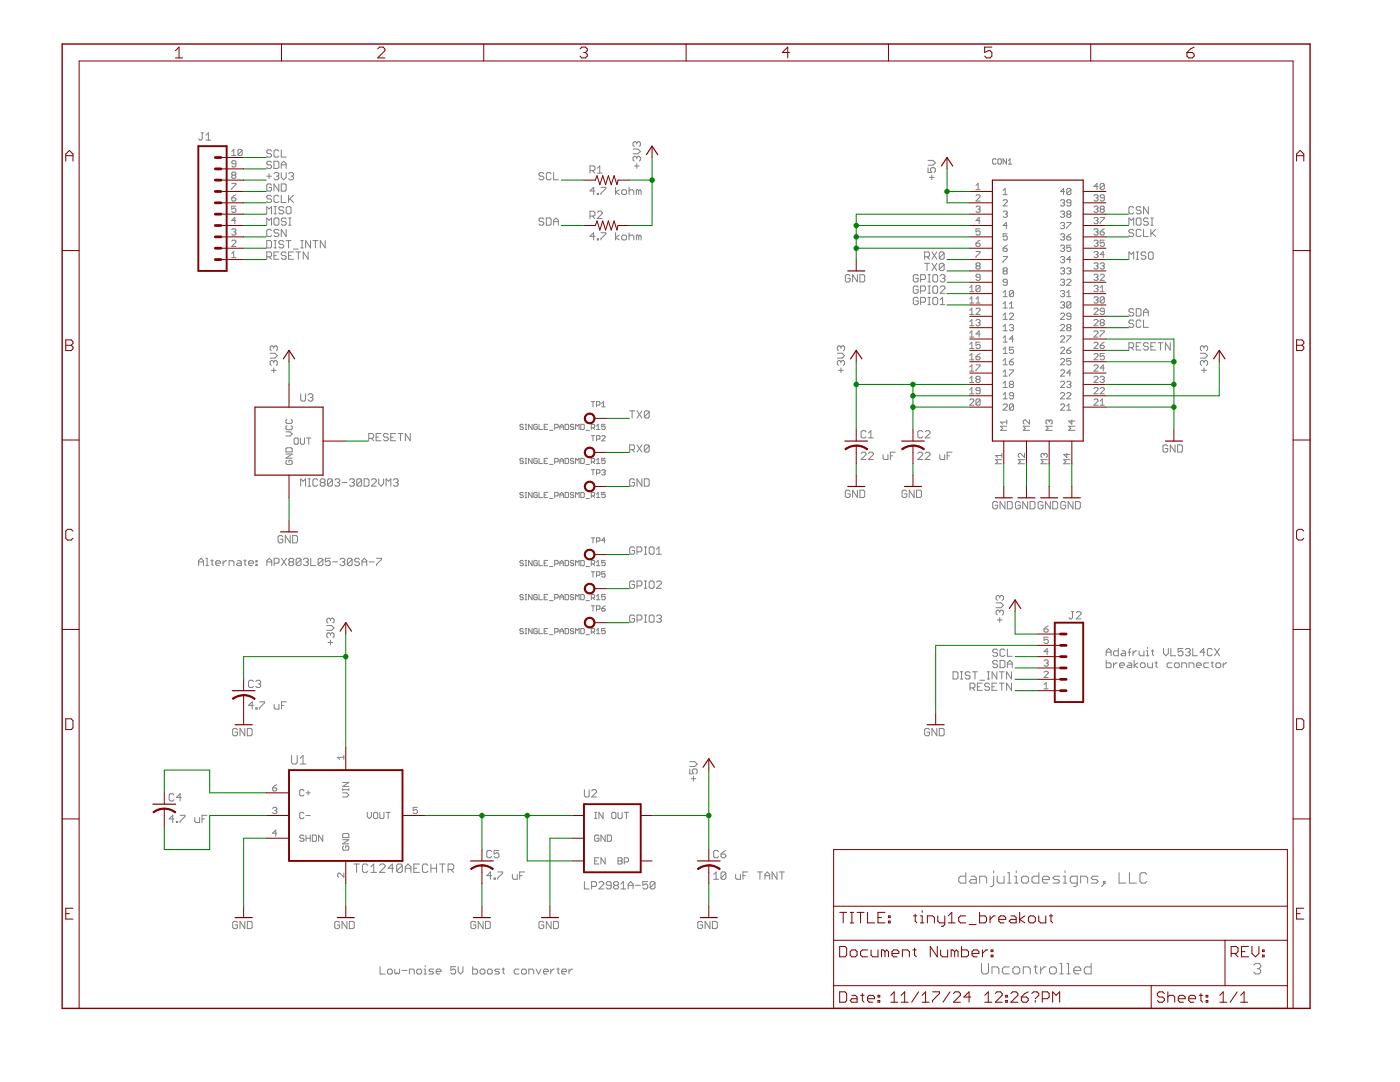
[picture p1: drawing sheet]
<svg xmlns="http://www.w3.org/2000/svg" width="279mm" height="216mm" viewBox="0 0 279 216" stroke-linecap="round" stroke-linejoin="round" font-family="sans-serif">
<g fill="none" stroke="#808080" stroke-width=".2">
<path d="M40.1 26.5h.5M40.4 26.5v1.2l-.3 .3h-.2l-.3-.3M41.1 28h1M41.1 27l.5-.5v1.5M46.2 39.5h.7l.2 .4-.2 .2h-.5l-.2-.2zM46.2 36.6h.9v.2l-.9 .8v.2M46.2 30.2l.5-.4v1.3M46.2 31.1h.9M46.4 34.9l-.2-.1 .2-.5h.5l.2 .2-.2 .4M46.4 34.9l-.2 .3 .2 .4h.5l.2-.2-.2-.5M46.4 34.9h.5M47.1 32.7h-.7l-.2-.2 .2-.4h.5l.2 .2v.8l-.2 .2h-.5l-.2-.2"/>
<path d="M47.1 38.9l-.9 .6M48.3 30v.8l-.2 .3h-.4l-.2-.3M48.3 30l-.2-.2h-.4l-.2 .2v.8M48.3 30l-.8 .8M53.2 35.2h1M53.7 34.7v.9M54.2 32.4l-.2-.2h-.5l-.3 .2v.3l.3 .2h.5l.2 .2v.3l-.2 .2h-.5l-.3-.2M54.2 30.1l-.2-.2h-.5l-.3 .2v.3l.3 .2h.5l.2 .3v.2l-.2 .2h-.5l-.3-.2M54.2 36.9l-.2-.2h-.5l-.3 .2v1l.3 .2h.5l.2-.2v-.5h-.5M54.2 39.2l-.2-.2h-.5l-.3 .2v.2l.3 .3h.5l.2 .2v.3l-.2 .2h-.5l-.3-.2M54.7 34.7l.2-.3h.5l.2 .3v.2l-.2 .3M54.7 32.2h.7l.2 .2v1l-.2 .2h-.7z"/>
<path d="M55.2 35.2h.2M55.4 35.2l.2 .2v.2l-.2 .3h-.5l-.2-.3M55.6 39.2l-.2-.2h-.5l-.2 .2v1l.2 .2h.5l.2-.2M55.6 30.1l-.2-.2h-.5l-.2 .2v1l.2 .2h.5l.2-.2M55.6 36.7v1.4l-.9-1.4v1.4M56.1 36.7h.8l.2 .2v1l-.2 .2h-.8zM56.1 29.9v1.4h1M56.1 33.6v-.9l.5-.5 .5 .5v.9M56.1 34.4v1l.5 .5 .5-.5v-1M56.1 39v1.4h1M56.1 32.9h1M57.6 34.7l.2-.3h.5l.3 .3v.2l-.3 .3"/>
<path d="M57.6 39v1.4M57.8 39.7l.8 .7M58.1 35.2h.2M58.3 35.2l.3 .2v.2l-.3 .3h-.5l-.2-.3M58.6 39l-1 .9M108.5 34.7l-.2-.3h-.5l-.2 .3v.2l.2 .3h.5l.2 .2v.2l-.2 .3h-.5l-.2-.3M110 34.7l-.3-.3h-.4l-.3 .3v.9l.3 .3h.4l.3-.3M110.5 34.4v1.5h.9M117.8 34.1h.7l.2-.3v-.5l-.2-.2h-.7v1.4M118.2 34.1l.5 .4M118.7 38.1h-.9l.7-.7v1.4M119.2 38.6h.2v.2h-.2z"/>
<path d="M119.2 33.6l.5-.5v1.4M119.2 34.5h1M119.9 37.4h1v.2l-1 1v.2M122.9 37.4v1.4M123.6 37.9l-.7 .4 .7 .5M124.1 38.1l.2-.2h.5l.2 .2v.5l-.2 .2h-.5l-.2-.2zM125.5 38.1l.3-.2h.5l.2 .2v.7M125.5 37.4v1.4M126.3 29.7h1l.5 .5-.5 .5h-1M126.6 33.1h1M127.1 31.4l.2-.2h.3l.2 .2v.5l-.2 .3M127.1 28.5l-.3-.2h-.2l-.3 .2v.5l.3 .2"/>
<path d="M127.1 28.5v.3M127.1 31.4v.3M127.1 32.7v.9M127.1 31.4l-.3-.2h-.2l-.3 .2v.5l.3 .3M127.1 28.5l.2-.2h.3l.2 .2v.5l-.2 .2M127.5 38.1l-.3-.2h-.2v.9M127.5 38.1v.7M127.5 38.1l.2-.2 .3 .2v.7M185.2 33.5v.9h.7l-.2-.5v-.2l.2-.2h.5l.3 .2v.5l-.3 .2M185.2 32h1l.5 .5-.5 .5h-1M185.5 35.4h.9M185.9 34.9v1"/>
<path d="M194.8 37.8h.8M194.8 37l.4-.4v1.2M194.8 39.1l.2-.2h.4l.2 .2v.2l-.8 .8h.8M198.8 31.9l-.2-.2h-.3l-.2 .2v.7l.2 .1h.3l.2-.1M199.3 31.7h.4l.1 .2v.7l-.1 .1h-.4l-.2-.1v-.7zM200.2 38.8h.8M200.2 38l.4-.4v1.2M200.9 31.7v1l-.7-1v1M201.2 32.7h.7M201.2 32l.4-.3v1M212.5 38.2h-.9l.7-.6v1.2M213.7 37.8v.8l-.2 .2h-.4l-.2-.2"/>
<path d="M213.7 37.8l-.2-.2h-.4l-.2 .2v.8M213.7 37.8l-.8 .8M218.3 39.1l.2-.2h.4l.2 .2-.2 .4M218.7 39.5h.2M218.9 39.5l.2 .2-.2 .4h-.4l-.2-.2M219.1 37.2h-.8l.6-.6v1.2M220.4 36.8v.8l-.2 .2h-.4l-.2-.2M220.4 39.5h-.6l-.2-.2 .2-.4h.4l.2 .2v.8l-.2 .2h-.4l-.2-.2M220.4 36.8l-.2-.2h-.4l-.2 .2v.8M220.4 36.8l-.8 .8M46.2 48.1l.2-.2h.5l.2 .2v.2l-.9 .9h.9M46.2 45.9l.2-.2h.5l.2 .2-.2 .4"/>
<path d="M46.2 51.4h.9M46.2 50.6l.5-.4v1.2M46.7 46.3h.2M46.9 46.3l.2 .2-.2 .4h-.5l-.2-.2M47.1 41.1h-.9v.6l.5-.2 .4 .2v.5l-.2 .2h-.5l-.2-.2M47.1 44h-.9l.7-.6v1.2M53.2 42.7v-1.5l.5 .5 .5-.5v1.5M53.2 44.9v-1.4l.5 .5 .5-.5v1.4M53.2 48h.8l.2 .3v.9l-.2 .3h-.8zM53.2 51.2h.8l.2-.2v-.5l-.2-.2h-.8v1.4M53.7 51.2l.5 .5M54.2 46l-.2-.2h-.5l-.3 .2v1l.3 .2h.5l.2-.2"/>
<path d="M54.7 43.7l.2-.2h.5l.2 .2v1l-.2 .2h-.5l-.2-.2zM54.7 42.7h.5M54.7 41.2h.5M54.7 51h.5M54.7 49.5h.5M54.7 48h.5M54.9 41.2v1.5M54.9 48v1.5M55.6 46l-.2-.2h-.5l-.2 .2v.2l.2 .3h.5l.2 .2v.3l-.2 .2h-.5l-.2-.2M55.6 50.3h-.9v1.4h.9M56.6 41.5l-.2-.3h-.5l-.3 .3v.2l.3 .3h.5l.2 .2v.2l-.2 .3h-.5l-.3-.3M56.6 48.3l-.2-.3h-.5l-.3 .3v.2l.3 .2h.5l.2 .3v.2l-.2 .3h-.5l-.3-.3"/>
<path d="M57.1 50.5l-.2-.2h-.5l-.3 .2v.3l.3 .2h.5l.2 .2v.3l-.2 .2h-.5l-.3-.2M57.1 43.7l-.2-.2h-.5l-.3 .2v.3l.3 .2h.5l.2 .2v.3l-.2 .2h-.5l-.3-.2M57.1 45.8v1.4l-1-1.4v1.4M57.1 41.5l.3-.3h.4l.3 .3v.9l-.3 .3h-.4l-.3-.3zM57.1 48h1M57.6 43.5h.5M57.6 44.9h.5M57.6 48v1.5M57.6 51h.5M57.8 43.5v1.4M58.6 50.3h-1v1.4h1M58.6 49.7h.9"/>
<path d="M59.1 50.3h.9M59.5 50.3v1.4M60 49.5h.5M60 48h.5M60.3 48v1.5M61.5 50.3v1.4l-1-1.4v1.4M62 48v1.5l-1-1.5v1.5M62.5 48h.9M62.9 48v1.5M64.9 48v1.5l-1-1.5v1.5M108.5 43.7l-.2-.2h-.5l-.2 .2v.3l.2 .2h.5l.2 .2v.3l-.2 .2h-.5l-.2-.2M109 43.5h.7l.3 .2v1l-.3 .2h-.7z"/>
<path d="M110.5 44.9v-.9l.5-.5 .4 .5v.9M110.5 44.2h.9M117.8 43.1h.7l.2-.2v-.5l-.2-.3h-.7v1.5M118.2 43.1l.5 .5M118.7 47.2h-.9l.7-.8v1.5M119.2 47.6h.2v.3h-.2zM119.2 42.4l.2-.3h.5l.3 .3v.2l-1 1h1M119.9 46.4h1v.3l-1 .9v.3M122.9 46.4v1.5M123.6 46.9l-.7 .5 .7 .5M124.3 46.9h.5l.2 .3v.4l-.2 .3h-.5l-.2-.3v-.4zM125.5 46.4v1.5"/>
<path d="M125.5 47.2l.3-.3h.5l.2 .3v.7M127.5 47.2l-.3-.3h-.2v1M127.5 47.2v.7M127.5 47.2l.2-.3 .3 .3v.7M169.7 55.1l-.3-.3h-.5l-.2 .3v.9l.2 .3h.5l.3-.3v-.5h-.5M171.1 54.8v1.5l-.9-1.5v1.5M171.6 54.8h.7l.3 .3v.9l-.3 .3h-.7zM183.2 55.1l-.2-.3h-.5l-.2 .3v.9l.2 .3h.5l.2-.3v-.5h-.4M183.2 57.3l-.2-.2h-.5l-.2 .2v1l.2 .2h.5l.2-.2v-.5h-.4M183.2 59.6l-.2-.3h-.5l-.2 .3v.9l.2 .3h.5l.2-.3v-.5h-.4M183.7 55.8h.8l.2-.3v-.4l-.2-.3h-.8v1.5M183.7 58h.8l.2-.2v-.5l-.2-.2h-.8v1.4"/>
<path d="M184.5 51.2h.8l.2-.2v-.5l-.2-.2h-.8v1.4M184.5 52.5h1M185 51.2l.5 .5M185 52.5v1.5M185.2 54.8h.5M185.2 56.3h.5M185.2 59.3h.5M185.2 57.1h.5M185.2 58.5h.5M185.4 54.8v1.5M185.4 57.1v1.4M185.4 59.3v1.5"/>
<path d="M186 50.3l1 1.4M186 52.5l1 1.5M186.2 57.3l.2-.2h.5l.2 .2v1l-.2 .2h-.5l-.2-.2zM186.2 59.6l.2-.3h.5l.2 .3v.9l-.2 .3h-.5l-.2-.3zM186.4 54.8h.5l.2 .3v.9l-.2 .3h-.5l-.2-.3v-.9zM187 50.3l-1 1.4M187 52.5l-1 1.5M187.6 55.1l.3-.3h.5l.2 .3v.2l-.2 .2M187.6 57.3l.3-.2h.5l.2 .2v.3l-1 .9h1M187.6 59.8l.5-.5v1.5M188.1 55.5h.3M188.4 55.5l.2 .3v.2l-.2 .3h-.5l-.3-.3"/>
<path d="M188.4 50.5l-.2-.2h-.5l-.2 .2v1M188.4 52.8l-.2-.3h-.5l-.2 .3v.9M188.4 50.5v1l-.2 .2h-.5l-.2-.2M188.4 52.8v.9l-.2 .3h-.5l-.2-.3M188.4 50.5l-.9 1M188.4 52.8l-.9 .9M193.5 57.4l.5-.4v1.2M193.5 59.6l.5-.4v1.3M193.5 58.2h.9M194.8 59.6l.4-.4v1.3M194.8 41.3l.2-.2h.4l.2 .2-.2 .4M194.8 48.5h.6l.2 .5-.2 .2h-.4l-.2-.2z"/>
<path d="M194.8 50.2h.8v.2l-.8 .8v.2M195 53.1l-.2-.2 .2-.4h.4l.2 .1-.2 .5M195 53.1l-.2 .2 .2 .4h.4l.2-.2-.2-.4M195 53.1h.4M195.2 41.7h.2M195.4 41.7l.2 .3-.2 .4h-.4l-.2-.2M195.6 45.7h-.8v.6l.6-.2 .2 .2v.4l-.2 .2h-.4l-.2-.2M195.6 55.3h-.6l-.2-.2 .2-.4h.4l.2 .2v.9l-.2 .1h-.4l-.2-.1M195.6 57.2v.8l-.2 .2h-.4l-.2-.2M195.6 44h-.8l.6-.6v1.2M195.6 57.2l-.2-.2h-.4l-.2 .2v.8M195.6 47.9l-.8 .6"/>
<path d="M195.6 57.2l-.8 .8M200.2 49.5h.6l.2 .5-.2 .2h-.4l-.2-.2zM200.2 51.2h.8v.2l-.8 .8v.2M200.2 40.1l.2-.2h.4l.2 .2v.2l-.8 .8h.8M200.2 42.3l.2-.2h.4l.2 .2-.2 .4M200.2 58.4l.4-.4v1.2M200.2 59.2h.8M200.4 54.1l-.2-.3 .2-.4h.4l.2 .2-.2 .5M200.4 54.1l-.2 .2 .2 .4h.4l.2-.2-.2-.4M200.4 54.1h.4M200.6 42.7h.2M200.8 42.7l.2 .2-.2 .5h-.4l-.2-.2"/>
<path d="M201 46.7h-.8v.6l.6-.2 .2 .2v.4l-.2 .2h-.4l-.2-.2M201 56.3h-.6l-.2-.2 .2-.4h.4l.2 .2v.8l-.2 .2h-.4l-.2-.2M201 45h-.8l.6-.6v1.2M201 48.9l-.8 .6M202.3 58.2l-.2-.2h-.4l-.3 .2v.8M202.3 58.2v.8l-.2 .2h-.4l-.3-.2M202.3 58.2l-.9 .8M211.6 40.1l.3-.2h.4l.2 .2-.2 .4M211.6 42.3l.3-.2h.4l.2 .2-.2 .4M211.6 46.9l.3-.2h.4l.2 .2-.2 .4M211.6 51.4l.3-.2h.4l.2 .2-.2 .4M211.6 53.6l.3-.2h.4l.2 .2-.2 .5"/>
<path d="M211.6 55.9l.3-.2h.4l.2 .2-.2 .4M211.6 58.2l.3-.2h.4l.2 .2-.2 .4M211.6 44.6l.3-.2h.4l.2 .2-.2 .4M211.6 49.1l.3-.2h.4l.2 .2-.2 .4M212 42.7h.3M212 45h.3M212 49.5h.3M212 54.1h.3M212 56.3h.3M212 58.6h.3M212 51.8h.3M212 47.3h.3"/>
<path d="M212 40.5h.3M212.3 47.3l.2 .2-.2 .4h-.4l-.3-.2M212.3 40.5l.2 .2-.2 .4h-.4l-.3-.2M212.3 42.7l.2 .2-.2 .5h-.4l-.3-.2M212.3 45l.2 .2-.2 .4h-.4l-.3-.2M212.3 49.5l.2 .2-.2 .5h-.4l-.3-.2M212.3 54.1l.2 .2-.2 .4h-.4l-.3-.2M212.3 51.8l.2 .2-.2 .4h-.4l-.3-.2M212.3 56.3l.2 .2-.2 .4h-.4l-.3-.2M212.3 58.6l.2 .2-.2 .4h-.4l-.3-.2M212.9 47.3h.6l.2 .4-.2 .2h-.4l-.2-.2zM212.9 53.6l.2-.2h.4l.2 .2-.2 .5"/>
<path d="M212.9 55.9l.2-.2h.4l.2 .2v.2l-.8 .8h.8M212.9 59.2h.8M212.9 58.4l.4-.4v1.2M212.9 44.4h.8v.2l-.8 .8v.2M213.1 42.7l-.2-.2 .2-.4h.4l.2 .2-.2 .4M213.1 42.7h.4M213.1 42.7l-.2 .2 .2 .5h.4l.2-.2-.2-.5M213.3 54.1h.2M213.5 54.1l.2 .2-.2 .4h-.4l-.2-.2M213.7 40.5h-.6l-.2-.2 .2-.4h.4l.2 .2v.8l-.2 .2h-.4l-.2-.2M213.7 48.9h-.8v.6l.6-.2 .2 .2v.5l-.2 .2h-.4l-.2-.2M213.7 51.8h-.8l.6-.6v1.2"/>
<path d="M213.7 46.7l-.8 .6M218.3 48.1l.2-.2h.4l.2 .2-.2 .4M218.3 41.3l.2-.2h.4l.2 .2-.2 .4M218.3 45.9l.2-.2h.4l.2 .2-.2 .4M218.3 50.4l.2-.2h.4l.2 .2-.2 .4M218.3 52.6l.2-.1h.4l.2 .1-.2 .5M218.3 54.9l.2-.2h.4l.2 .2-.2 .4M218.3 59.4l.2-.2h.4l.2 .2-.2 .5M218.3 57.2l.2-.2h.4l.2 .2-.2 .4M218.3 43.6l.2-.2h.4l.2 .2-.2 .4M218.7 41.7h.2M218.7 44h.2"/>
<path d="M218.7 48.5h.2M218.7 53.1h.2M218.7 55.3h.2M218.7 59.9h.2M218.7 57.6h.2M218.7 50.8h.2M218.7 46.3h.2M218.9 46.3l.2 .2-.2 .4h-.4l-.2-.2M218.9 41.7l.2 .3-.2 .4h-.4l-.2-.2M218.9 48.5l.2 .2-.2 .5h-.4l-.2-.2M218.9 53.1l.2 .2-.2 .4h-.4l-.2-.2M218.9 55.3l.2 .2-.2 .4h-.4l-.2-.1"/>
<path d="M218.9 57.6l.2 .2-.2 .4h-.4l-.2-.2M218.9 59.9l.2 .2-.2 .4h-.4l-.2-.2M218.9 44l.2 .2-.2 .4h-.4l-.2-.2M218.9 50.8l.2 .2-.2 .4h-.4l-.2-.2M219.6 46.3h.6l.2 .4-.2 .2h-.4l-.2-.2zM219.6 52.6l.2-.1h.4l.2 .1-.2 .5M219.6 54.9l.2-.2h.4l.2 .2v.2l-.8 .8h.8M219.6 58.2h.8M219.6 57.4l.4-.4v1.2M219.6 43.4h.8v.2l-.8 .8v.2M219.8 41.7l-.2-.2 .2-.4h.4l.2 .2-.2 .4M219.8 41.7h.4"/>
<path d="M219.8 41.7l-.2 .3 .2 .4h.4l.2-.2-.2-.5M220 53.1h.2M220.2 53.1l.2 .2-.2 .4h-.4l-.2-.2M220.4 50.8h-.8l.6-.6v1.2M220.4 47.9h-.8v.6l.6-.2 .2 .2v.5l-.2 .2h-.4l-.2-.2M220.4 59.4l-.2-.2h-.4l-.2 .2v.9M220.4 59.4v.9l-.2 .2h-.4l-.2-.2M220.4 59.4l-.8 .9M220.4 45.7l-.8 .6M225.3 44.9v-1.4l.5 .5 .5-.5v1.4M225.3 51.7v-1.4l.5 .5 .5-.5v1.4M226.3 41.5l-.3-.3h-.5l-.2 .3v.9l.2 .3h.5l.3-.3"/>
<path d="M226.3 46l-.3-.2h-.5l-.2 .2v.2l.2 .3h.5l.3 .2v.3l-.3 .2h-.5l-.2-.2M226.8 51.7h.4M226.8 50.3h.4M227 43.5h.5l.2 .2v1l-.2 .2h-.5l-.2-.2v-1zM227 50.3v1.4M227.7 41.5l-.2-.3h-.5l-.2 .3v.2l.2 .3h.5l.2 .2v.2l-.2 .3h-.5l-.2-.3M227.7 46l-.2-.2h-.5l-.2 .2v1l.2 .2h.5l.2-.2M228.2 45.8v1.4h1M228.7 50.5l-.2-.2h-.5l-.3 .2v.3l.3 .2h.5l.2 .2v.3l-.2 .2h-.5l-.3-.2M229.2 43.7l-.3-.2h-.4l-.3 .2v.3l.3 .2h.4l.3 .2v.3l-.3 .2h-.4l-.3-.2M229.2 41.2v1.5l-1-1.5v1.5M229.4 50.3h.5l.2 .2v1l-.2 .2h-.5l-.2-.2v-1z"/>
<path d="M229.7 43.5h.4M229.7 44.9h.4M229.7 45.8v1.4M229.9 46.5l.7 .7M229.9 43.5v1.4M230.6 45.8l-.9 .9M53.9 70.5h1l.5 .5-.5 .5h-1M54.1 73.9h1M54.6 69.3v.2M54.6 72.2v.2M54.6 73.4v1M54.6 72.2l-.2-.3h-.3l-.2 .3v.5l.2 .2"/>
<path d="M54.6 69.3l-.2-.3h-.3l-.2 .3v.4l.2 .3M54.6 72.2l.3-.3h.2l.3 .3v.5l-.3 .2M54.6 69.3l.3-.3h.2l.3 .3v.4l-.3 .3M60 78.6v1.2l.3 .2h.4l.3-.2v-1.2M61.5 78.8l.2-.2h.5l.2 .2v.3l-.2 .2M62 79.3h.2M62.2 79.3l.2 .2v.3l-.2 .2h-.5l-.2-.2M167.1 70.5h1l.5 .5-.5 .5h-1M167.3 73.9h1M167.8 72.2l-.2-.3h-.3l-.2 .3v.5l.2 .2M167.8 72.2l.3-.3h.2l.3 .3v.5l-.3 .2M167.8 69.3l-.2-.3h-.3l-.2 .3v.4l.2 .3"/>
<path d="M167.8 69.3l.3-.3h.2l.3 .3v.4l-.3 .3M167.8 69.3v.2M167.8 72.2v.2M167.8 73.4v1M183.7 60.3h.8l.2-.3v-.4l-.2-.3h-.8v1.5M185.2 60.8h.5M187.6 60.8h1M193.5 78.6h.9M193.5 61.9l.5-.4v1.2M193.5 64.2l.5-.4v1.2M193.5 66.4l.5-.4v1.3M193.5 68.7l.5-.4v1.2"/>
<path d="M193.5 71l.5-.5v1.3M193.5 73.2l.5-.4v1.3M193.5 75.5l.5-.4v1.2M193.5 77.8l.5-.5v1.3M193.5 60.5h.9M193.5 62.7h.9M193.5 65h.9M193.5 67.3h.9M193.5 69.5h.9M193.5 71.8h.9M193.5 74.1h.9M193.5 76.3h.9"/>
<path d="M193.5 79.8l.2-.2h.5l.2 .2v.2l-.9 .9h.9M194.8 61.7l.2-.2h.4l.2 .2v.2l-.8 .8h.8M194.8 64l.2-.2h.4l.2 .2-.2 .4M194.8 71.2h.6l.2 .4-.2 .2h-.4l-.2-.2zM194.8 72.8h.8v.2l-.8 .9v.2M194.8 60.5h.8M195 75.7l-.2-.2 .2-.4h.4l.2 .2-.2 .4M195 75.7l-.2 .2 .2 .4h.4l.2-.2-.2-.4M195 75.7h.4M195.2 64.4h.2M195.4 64.4l.2 .2-.2 .4h-.4l-.2-.2M195.6 78h-.6l-.2-.2 .2-.5h.4l.2 .3v.8l-.2 .2h-.4l-.2-.2"/>
<path d="M195.6 68.3h-.8v.6l.6-.2 .2 .2v.4l-.2 .2h-.4l-.2-.2M195.6 79.8v.8l-.2 .3h-.4l-.2-.3M195.6 66.7h-.8l.6-.7v1.3M195.6 79.8l-.2-.2h-.4l-.2 .2v.8M195.6 70.5l-.8 .7M195.6 79.8l-.8 .8M200.2 60.6l.4-.4v1.3M200.2 62.9l.4-.4v1.2M200.2 65.2l.4-.5v1.3M200.2 67.4l.4-.4v1.3M200.2 69.7l.4-.4v1.2M200.2 72l.4-.5v1.3"/>
<path d="M200.2 74.2l.4-.4v1.3M200.2 76.5l.4-.4v1.2M200.2 78.8l.4-.5v1.3M200.2 61.5h.8M200.2 63.7h.8M200.2 66h.8M200.2 68.3h.8M200.2 70.5h.8M200.2 72.8h.8M200.2 75.1h.8M200.2 77.3h.8M200.2 79.6h.8"/>
<path d="M201.4 72.2h.7l.2 .4-.2 .2h-.4l-.3-.2zM201.4 73.8h.9v.2l-.9 .8v.3M201.4 62.7l.3-.2h.4l.2 .2v.2l-.9 .8h.9M201.4 65l.3-.3h.4l.2 .3-.2 .4M201.4 61.5h.9M201.4 60.6l.5-.4v1.3M201.7 76.7l-.3-.2 .3-.4h.4l.2 .2-.2 .4M201.7 76.7l-.3 .2 .3 .4h.4l.2-.2-.2-.4M201.7 76.7h.4M201.9 65.4h.2M202.1 65.4l.2 .2-.2 .4h-.4l-.3-.2M202.3 79h-.6l-.3-.2 .3-.5h.4l.2 .2v.9l-.2 .2h-.4l-.3-.2"/>
<path d="M202.3 69.3h-.9v.6l.7-.2 .2 .2v.4l-.2 .2h-.4l-.3-.2M202.3 67.6h-.9l.7-.6v1.3M202.3 71.5l-.9 .7M211.6 69.5l.3-.2h.4l.2 .2v.2l-.9 .8h.9M211.6 71.8l.3-.3h.4l.2 .3v.2l-.9 .8h.9M211.6 62.7l.3-.2h.4l.2 .2v.2l-.9 .8h.9M211.6 65l.3-.3h.4l.2 .3v.2l-.9 .8h.9M211.6 67.2l.3-.2h.4l.2 .2v.2l-.9 .9h.9M211.6 74l.3-.2h.4l.2 .2v.2l-.9 .9h.9M211.6 76.3l.3-.2h.4l.2 .2v.2l-.9 .8h.9M211.6 78.5l.3-.2h.4l.2 .2v.3l-.9 .8h.9M211.6 60.4l.3-.2h.4l.2 .2-.2 .5"/>
<path d="M212 60.9h.3M212.3 60.9l.2 .2-.2 .4h-.4l-.3-.2M212.9 69.9h.6l.2 .4-.2 .2h-.4l-.2-.2zM212.9 76.3l.2-.2h.4l.2 .2-.2 .4M212.9 78.5l.2-.2h.4l.2 .2v.3l-.8 .8h.8M212.9 67h.8v.2l-.8 .9v.2M213.1 65.4l-.2 .2 .2 .4h.4l.2-.2-.2-.4M213.1 65.4l-.2-.2 .2-.5h.4l.2 .3-.2 .4M213.1 65.4h.4M213.3 76.7h.2M213.5 76.7l.2 .2-.2 .4h-.4l-.2-.2M213.7 71.5h-.8v.7l.6-.2 .2 .2v.4l-.2 .2h-.4l-.2-.2"/>
<path d="M213.7 60.4v.9l-.2 .2h-.4l-.2-.2M213.7 63.1h-.6l-.2-.2 .2-.4h.4l.2 .2v.8l-.2 .2h-.4l-.2-.2M213.7 60.4l-.2-.2h-.4l-.2 .2v.9M213.7 74.4h-.8l.6-.6v1.3M213.7 69.3l-.8 .6M213.7 60.4l-.8 .9M218.3 61.7l.2-.2h.4l.2 .2v.2l-.8 .8h.8M218.3 75.3l.2-.2h.4l.2 .2v.2l-.8 .8h.8M218.3 77.6l.2-.3h.4l.2 .3v.2l-.8 .8h.8M218.3 66.2l.2-.2h.4l.2 .2v.2l-.8 .9h.8M218.3 64l.2-.2h.4l.2 .2v.2l-.8 .8h.8M218.3 70.8l.2-.3h.4l.2 .3v.2l-.8 .8h.8"/>
<path d="M218.3 68.5l.2-.2h.4l.2 .2v.2l-.8 .8h.8M218.3 73l.2-.2h.4l.2 .2v.2l-.8 .9h.8M218.3 79.8l.2-.2h.4l.2 .2v.2l-.8 .9h.8M219.6 77.6l.2-.3h.4l.2 .3v.2l-.8 .8h.8M219.6 68.9h.6l.2 .4-.2 .2h-.4l-.2-.2zM219.6 66h.8v.2l-.8 .9v.2M219.6 75.3l.2-.2h.4l.2 .2-.2 .4M219.8 64.4l-.2 .2 .2 .4h.4l.2-.2-.2-.4M219.8 64.4l-.2-.2 .2-.4h.4l.2 .2-.2 .4M219.8 64.4h.4M220 75.7h.2M220.2 75.7l.2 .2-.2 .4h-.4l-.2-.2"/>
<path d="M220.4 73.4h-.8l.6-.6v1.3M220.4 62.1h-.6l-.2-.2 .2-.4h.4l.2 .2v.8l-.2 .2h-.4l-.2-.2M220.4 70.5h-.8v.7l.6-.2 .2 .2v.4l-.2 .2h-.4l-.2-.2M220.4 68.3l-.8 .6M225.3 69.4h.7l.3-.3v-.5l-.3-.2h-.7v1.4M225.8 69.4l.5 .4M226.3 64.1l-.3-.2h-.5l-.2 .2v.2l.2 .3h.5l.3 .2v.3l-.3 .2h-.5l-.2-.2M226.3 61.8l-.3-.2h-.5l-.2 .2v.3l.2 .2h.5l.3 .3v.2l-.3 .3h-.5l-.2-.3M226.8 61.6h.7l.2 .2v1l-.2 .3h-.7zM226.8 69.1h.4M227.7 64.1l-.2-.2h-.5l-.2 .2v1l.2 .2h.5l.2-.2M227.7 68.4h-.9v1.4h.9"/>
<path d="M228.2 63.9v1.4h1M228.2 63.1v-1l.5-.5 .5 .5v1M228.2 62.3h1M229.2 68.6l-.3-.2h-.4l-.3 .2v.3l.3 .2h.4l.3 .3v.2l-.3 .2h-.4l-.3-.2M229.7 69.1h.4M230.6 68.4h-.9v1.4h.9M231.1 68.4h1M231.6 68.4v1.4M233.6 68.4v1.4l-1-1.4v1.4M239.6 70.5h.9l.5 .5-.5 .5h-.9M239.8 73.9h1M240.3 69.3l.2-.3h.3l.2 .3v.4l-.2 .3"/>
<path d="M240.3 72.2l.2-.3h.3l.2 .3v.5l-.2 .2M240.3 72.2l-.3-.3h-.2l-.2 .3v.5l.2 .2M240.3 69.3l-.3-.3h-.2l-.2 .3v.4l.2 .3M240.3 69.3v.2M240.3 72.2v.2M240.3 73.4v1M57.1 90.6h1.2l-1.2 .8h1.2M57.1 86.2h.8l.4 .4-.4 .4h-.8M57.3 91.8l-.2 .3v.4l.2 .2h.8l.2-.2v-.4l-.2-.3h-.4v.5M57.3 83.7l-.2 .2v.4l.2 .2h.8l.2-.2v-.4l-.2-.2M57.3 84.9l-.2 .2v.5l.2 .1h.8l.2-.1v-.5l-.2-.2M57.3 89.3h.8l.2 .3v.6h-1.2v-.6z"/>
<path d="M58.7 87.6l.2-.2h.4l.2 .2v.8l-.2 .2h-.4l-.2-.2zM59.9 87.4v1l.3 .2h.4l.2-.2v-1M60 97v-1.5l.5 .5 .5-.5v1.5M61.2 87.4h.8M61.5 97h.5M61.5 95.5h.5M61.6 87.4v1.2M61.7 95.5v1.5M63.4 95.8l-.2-.3h-.5l-.3 .3v1l.3 .2h.5l.2-.2M64.2 96.3l-.3 .2v.3l.3 .2h.4l.3-.2v-.3l-.3-.2M64.2 96.3l-.3-.3v-.2l.3-.3h.4l.3 .3v.2l-.3 .3M64.2 96.3h.4"/>
<path d="M66.3 95.8v1l-.2 .2h-.5l-.2-.2M66.3 95.8l-.2-.3h-.5l-.2 .3v1M66.3 95.8l-.9 1M66.8 95.8l.3-.3h.4l.3 .3v.2l-.3 .3M67.3 96.3h.2M67.5 96.3l.3 .2v.3l-.3 .2h-.4l-.3-.2M68.3 96.3h1M69.7 95.8l.3-.3h.5l.2 .3v.2l-.2 .3M70.2 96.3h.3M70.5 96.3l.2 .2v.3l-.2 .2h-.5l-.3-.2M72.2 95.8v1l-.3 .2h-.5l-.2-.2M72.2 95.8l-.3-.3h-.5l-.2 .3v1"/>
<path d="M72.2 95.8l-1 1M72.7 95.5h.7l.2 .3v1l-.2 .2h-.7zM73.6 87.5h.7l.3-.3v-.5l-.3-.2h-.7v1.4M74.1 87.5l.5 .4M74.1 95.8l.3-.3h.4l.3 .3v.2l-1 1h1M75.1 87.2h.4M75.6 95.5v1l.5 .5 .5-.5v-1M76 86.5h-.9v1.4h.9M77 97v-1.5l.5 .5 .5-.5v1.5M77.5 86.7l-.3-.2h-.4l-.3 .2v.3l.3 .2h.4l.3 .3v.2l-.3 .2h-.4l-.3-.2M78 87.2h.5M78.5 95.8l.2-.3h.5l.3 .3v.2l-.3 .3"/>
<path d="M79 86.5h-1v1.4h1M79 96.3h.2M79.2 96.3l.3 .2v.3l-.3 .2h-.5l-.2-.2M79.4 86.5h1M79.9 86.5v1.4M81.9 86.5v1.4l-1-1.4v1.4M104.4 98.4l-.1-.1h-.4l-.1 .1 .1 .4h.4l.1 .2-.1 .3h-.4l-.1-.2M104.4 84.8l-.1-.1h-.4l-.1 .1 .1 .4h.4l.1 .2-.1 .3h-.4l-.1-.2M104.4 91.6l-.1-.1h-.4l-.1 .1 .1 .4h.4l.1 .2-.1 .3h-.4l-.1-.2M104.8 99.3h.3M104.8 84.7h.3M104.8 85.7h.3"/>
<path d="M104.8 91.5h.3M104.8 92.5h.3M104.8 98.3h.3M105 84.7v1M105 91.5v1M105 98.3v1M106.2 84.7v1l-.7-1v1M106.2 91.5v1l-.7-1v1M106.2 98.3v1l-.7-1v1M107.2 84.8l-.1-.1h-.4l-.2 .1v.7l.2 .2h.4l.1-.2v-.3h-.3M107.2 91.6l-.1-.1h-.4l-.2 .1v.7l.2 .2h.4l.1-.2v-.3h-.3M107.2 98.4l-.1-.1h-.4l-.2 .1v.7l.2 .2h.4l.1-.2v-.3h-.3"/>
<path d="M107.6 98.3v1h.7M107.6 84.7v1h.7M107.6 91.5v1h.7M108.6 85.2h.4M108.6 92h.4M108.6 98.8h.4M109.3 98.3h-.7v1h.7M109.3 84.7h-.7v1h.7M109.3 91.5h-.7v1h.7M109.7 85.9h.7M109.7 92.7h.7M109.7 99.5h.7"/>
<path d="M110.7 85.4h.5l.2-.2v-.4l-.2-.1h-.5v1M110.7 92.2h.5l.2-.2v-.4l-.2-.1h-.5v1M110.7 99h.5l.2-.2v-.4l-.2-.1h-.5v1M111.7 85.2h.7M111.7 85.7v-.7l.4-.3 .3 .3v.7M111.7 92.5v-.7l.4-.3 .3 .3v.7M111.7 99.3v-.7l.4-.3 .3 .3v.7M111.7 92h.7M111.7 98.8h.7M112.8 98.3h.5l.2 .1v.7l-.2 .2h-.5zM112.8 84.7h.5l.2 .1v.7l-.2 .2h-.5zM112.8 91.5h.5l.2 .1v.7l-.2 .2h-.5z"/>
<path d="M114.5 91.6l-.2-.1h-.3l-.2 .1 .2 .4h.3l.2 .2-.2 .3h-.3l-.2-.2M114.5 98.4l-.2-.1h-.3l-.2 .1 .2 .4h.3l.2 .2-.2 .3h-.3l-.2-.2M114.5 84.8l-.2-.1h-.3l-.2 .1 .2 .4h.3l.2 .2-.2 .3h-.3l-.2-.2M114.9 85.7v-1l.3 .3 .4-.3v1M114.9 92.5v-1l.3 .3 .4-.3v1M114.9 99.3v-1l.3 .3 .4-.3v1M115.9 98.3h.5l.2 .1v.7l-.2 .2h-.5zM115.9 84.7h.5l.2 .1v.7l-.2 .2h-.5zM115.9 91.5h.5l.2 .1v.7l-.2 .2h-.5zM116.9 85.9h.7M116.9 92.7h.7M116.9 99.5h.7"/>
<path d="M118 85.4h.5l.2-.2v-.4l-.2-.1h-.5v1M118 92.2h.5l.2-.2v-.4l-.2-.1h-.5v1M118 99h.5l.2-.2v-.4l-.2-.1h-.5v1M118 80.1h.7M118 86.9h.7M118 93.7h.7M118.3 85.4l.4 .3M118.3 92.2l.4 .3M118.3 99l.4 .3M118.3 80.1v1.1M118.3 86.9v1.1M118.3 93.7v1.1"/>
<path d="M119 99.3h.7M119 80.8h.6l.1-.1v-.4l-.1-.2h-.6v1.1M119 87.6h.6l.1-.1v-.4l-.1-.2h-.6v1.1M119 94.4h.6l.1-.2v-.3l-.1-.2h-.6v1.1M119 85.7h.7M119 85l.4-.3v1M119 91.8l.4-.3v1M119 98.6l.4-.3v1M119 92.5h.7M120.1 87.1l.1-.2h.4l.2 .2v.2l-.7 .7h.7M120.1 93.9l.1-.2h.4l.2 .2-.2 .3M120.1 80.5l.3-.4v1.1"/>
<path d="M120.1 81.2h.7M120.4 94.2h.2M120.6 94.2l.2 .2-.2 .4h-.4l-.1-.2M120.8 98.3h-.7v.5l.3-.2 .4 .2v.3l-.2 .2h-.4l-.1-.2M120.8 84.7h-.7v.5l.3-.2 .4 .2v.3l-.2 .2h-.4l-.1-.2M120.8 91.5h-.7v.5l.3-.2 .4 .2v.3l-.2 .2h-.4l-.1-.2M125.7 89.7h.7l.2-.2v-.5l-.2-.2h-.7v1.4M125.7 82h.9M126.2 89.7l.4 .5M126.2 82v1.4M126.6 95.8l-.2-.3h-.5l-.2 .3v1l.2 .2h.5l.2-.2v-.5h-.4M127.1 88.8l1 1.4"/>
<path d="M127.1 82l1 1.4M128.1 95.5v1.5l-1-1.5v1.5M128.1 88.8l-1 1.4M128.1 82l-1 1.4M128.6 95.5h.7l.3 .3v1l-.3 .2h-.7zM129.6 89l-.3-.2h-.5l-.2 .2v1M129.6 89v1l-.3 .2h-.5l-.2-.2M129.6 82.2l-.3-.2h-.5l-.2 .2v1M129.6 82.2v1l-.3 .2h-.5l-.2-.2M129.6 89l-1 1M129.6 82.2l-1 1M169.7 98.1l-.3-.3h-.5l-.2 .3v.9l.2 .3h.5l.3-.3v-.4h-.5"/>
<path d="M171.1 97.8v1.5l-.9-1.5v1.5M171.6 97.8h.7l.3 .3v.9l-.3 .3h-.7zM171.9 90.5l.2-.3h.5l.2 .3v.2l-.9 1h.9M172.8 86.2l-.2-.3h-.5l-.2 .3v.9l.2 .3h.5l.2-.3M173.3 90.5l.3-.3h.5l.2 .3v.2l-1 1h1M173.3 87.4h1M173.3 86.4l.5-.5v1.5M176.2 90.7v.7l.3 .3h.7v-1M177.7 91h.5M178.7 90.2h-1v1.5M181 98.1l-.3-.3h-.4l-.3 .3v.9l.3 .3h.4l.3-.3v-.4h-.5M182.4 97.8v1.5l-.9-1.5v1.5"/>
<path d="M182.9 97.8h.8l.2 .3v.9l-.2 .3h-.8zM183.2 90.5l.2-.3h.5l.2 .3v.2l-.9 1h.9M184.1 86.2l-.2-.3h-.5l-.2 .3v.9l.2 .3h.5l.2-.3M184.6 90.5l.3-.3h.5l.2 .3v.2l-1 1h1M184.6 86.2l.3-.3h.5l.2 .3v.2l-1 1h1M187.6 90.7v.7l.2 .3h.7v-1M189 91h.5M190 90.2h-1v1.5M199.9 91.7h-1.2l.4 .4-.4 .4h1.2M199.9 90.9h-1.2l.4 .4M199.9 90.5v.8M200.2 80.8l.2-.2h.4l.2 .2v.2l-.8 .9h.8"/>
<path d="M200.9 85h-1.2l.4 .5-.4 .4h1.2M200.9 84.2h-1.2l.4 .4M200.9 83.8v.8M202.3 80.8l-.2-.2h-.4l-.3 .2v.8M202.3 80.8v.8l-.2 .3h-.4l-.3-.3M202.3 80.8l-.9 .8M204.5 91.7h-1.3l.4 .4-.4 .4h1.3M204.5 90.5v.8l-.9-.8-.4 .2v.4l.2 .2M205.5 83.8v.8l-.9-.8-.4 .2v.4l.2 .2M205.5 85h-1.3l.4 .5-.4 .4h1.3M208.4 90.7l-.2-.2-.4 .2v.4l.2 .2M208.4 90.7l.2-.2 .4 .2v.4l-.2 .2"/>
<path d="M208.4 90.7v.2M209 91.7h-1.2l.4 .4-.4 .4h1.2M209.4 84v.2M209.4 84l-.2-.2-.5 .2v.4l.3 .2M209.4 84l.2-.2 .4 .2v.4l-.2 .2M210 85h-1.3l.5 .5-.5 .4h1.3M211.6 80.8l.3-.2h.4l.2 .2v.2l-.9 .9h.9M212.9 81.9h.8M212.9 81l.4-.4v1.3M212.9 90.5v.8l-.6-.6h1.2M213.5 91.7h-1.2l.4 .4-.4 .4h1.2M213.9 83.8v.8l-.6-.6h1.2"/>
<path d="M214.5 85h-1.2l.4 .5-.4 .4h1.2M219.6 80.9h.8M219.6 80l.4-.4v1.3M233 89l-.2-.2h-.5l-.2 .2v1l.2 .2h.5l.2-.2v-.5h-.4M234.5 88.8v1.4l-.9-1.4v1.4M235 88.8h.7l.3 .2v1l-.3 .2h-.7zM39.6 112.9v-1l.5-.5 .5 .5v1M39.6 112.1h1M41.1 111.4h.2v1.5M41.1 112.9h.5M42.1 111.9h.5M42.3 111.7v.9l.3 .3"/>
<path d="M43.1 112.4h.9v-.3l-.2-.2h-.5l-.2 .2v.5l.2 .3h.5M44.5 111.9v1M45.2 111.9h-.2l-.5 .5M45.7 112.9v-1h.7l.3 .2v.8M47.4 111.9h.5l.3 .2v.8h-.8l-.2-.3 .2-.2h.8M48.6 111.9h.5M48.9 111.7v.9l.2 .3M49.6 112.4h1v-.3l-.3-.2h-.5l-.2 .2v.5l.2 .3h.5M51.1 111.9h.2v.2h-.2zM51.1 112.6h.2v.3h-.2zM53.3 112.1h.9M53.3 112.9v-1l.4-.5 .5 .5v1"/>
<path d="M54.7 112.4h.7l.3-.3v-.4l-.3-.3h-.7v1.5M56.2 111.4l.9 1.5M56.5 107.1l-.3-.2h-.5l-.2 .2v1l.2 .2h.5l.3-.2v-.5h-.5M57.1 111.4l-.9 1.5M57.9 112.1h.5M57.9 112.1l-.3-.2v-.2l.3-.3h.5l.2 .3v.2l-.2 .2M57.9 112.1l-.3 .3v.2l.3 .3h.5l.2-.3v-.2l-.2-.3M57.9 106.9v1.4l-1-1.4v1.4M58.4 106.9h.7l.3 .2v1l-.3 .2h-.7zM60.1 111.7l-.3-.3h-.5l-.2 .3v.9M60.1 111.7v.9l-.3 .3h-.5l-.2-.3M60.1 111.7l-1 .9"/>
<path d="M60.6 111.7l.2-.3h.5l.2 .3v.2l-.2 .2M61 112.1h.3M61.3 112.1l.2 .3v.2l-.2 .3h-.5l-.2-.3M62 111.4v1.5h1M64.5 111.7l-.3-.3h-.5l-.2 .3v.9M64.5 111.7v.9l-.3 .3h-.5l-.2-.3M64.5 111.7l-1 .9M65.9 111.4h-1v.7l.5-.2h.3l.2 .2v.5l-.2 .3h-.5l-.3-.3M66.4 112.1h1M67.9 111.7l.2-.3h.5l.2 .3v.2l-.2 .2M68.3 112.1h.3M68.6 112.1l.2 .3v.2l-.2 .3h-.5l-.2-.3"/>
<path d="M70.3 111.7l-.3-.3h-.4l-.3 .3v.9M70.3 111.7v.9l-.3 .3h-.4l-.3-.3M70.3 111.7l-1 .9M71.7 111.7l-.2-.3h-.5l-.2 .3v.2l.2 .2h.5l.2 .3v.2l-.2 .3h-.5l-.2-.3M72.2 112.1h1M72.2 112.9v-1l.5-.5 .5 .5v1M73.7 112.1h1M75.1 111.4h1v.3l-1 .9v.3M104.4 112l-.1-.2h-.4l-.1 .4 .1 .2h.4l.1 .3-.1 .2h-.4l-.1-.2M104.4 118.8l-.1-.2h-.4l-.1 .4 .1 .1h.4l.1 .4-.1 .2h-.4l-.1-.2M104.8 112.9h.3M104.8 111.8h.3"/>
<path d="M104.8 118.6h.3M104.8 119.7h.3M105 111.8v1.1M105 118.6v1.1M106.2 111.8v1.1l-.7-1.1v1.1M106.2 118.6v1.1l-.7-1.1v1.1M107.2 112l-.1-.2h-.4l-.2 .2v.7l.2 .2h.4l.1-.2v-.3h-.3M107.2 118.8l-.1-.2h-.4l-.2 .2v.7l.2 .2h.4l.1-.2v-.4h-.3M107.6 111.8v1.1h.7M107.6 118.6v1.1h.7M108.6 112.4h.4M108.6 119.1h.4"/>
<path d="M109.3 111.8h-.7v1.1h.7M109.3 118.6h-.7v1.1h.7M109.7 113.1h.7M109.7 119.8h.7M110.7 119.3h.5l.2-.2v-.3l-.2-.2h-.5v1.1M110.7 112.5h.5l.2-.1v-.4l-.2-.2h-.5v1.1M111.7 112.4h.7M111.7 112.9v-.7l.4-.4 .3 .4v.7M111.7 119.7v-.7l.4-.4 .3 .4v.7M111.7 119.1h.7M112.8 111.8h.5l.2 .2v.7l-.2 .2h-.5zM112.8 118.6h.5l.2 .2v.7l-.2 .2h-.5z"/>
<path d="M114.5 112l-.2-.2h-.3l-.2 .4 .2 .2h.3l.2 .3-.2 .2h-.3l-.2-.2M114.5 118.8l-.2-.2h-.3l-.2 .4 .2 .1h.3l.2 .4-.2 .2h-.3l-.2-.2M114.9 112.9v-1.1l.3 .4 .4-.4v1.1M114.9 119.7v-1.1l.3 .4 .4-.4v1.1M115.9 111.8h.5l.2 .2v.7l-.2 .2h-.5zM115.9 118.6h.5l.2 .2v.7l-.2 .2h-.5zM116.9 113.1h.7M116.9 119.8h.7M118 112.5h.5l.2-.1v-.4l-.2-.2h-.5v1.1M118 119.3h.5l.2-.2v-.3l-.2-.2h-.5v1.1M118 107.3h.7M118 114.1h.7"/>
<path d="M118.3 112.5l.4 .4M118.3 119.3l.4 .4M118.3 107.3v1.1M118.3 114.1v1M119 112.9h.7M119 108h.6l.1-.2v-.3l-.1-.2h-.6v1.1M119 114.8h.6l.1-.2v-.3l-.1-.2h-.6v1M119 112.2l.4-.4v1.1M119 119l.4-.4v1.1M119 119.7h.7M120.8 111.8h-.7v.6l.3-.2 .4 .2v.3l-.2 .2h-.4l-.1-.2M120.8 114.1h-.7v.5l.3-.2 .4 .2v.4l-.2 .1h-.4l-.1-.1"/>
<path d="M120.8 118.6h-.7v.5l.3-.1 .4 .1v.4l-.2 .2h-.4l-.1-.2M120.8 107.8h-.7l.5-.5v1.1M126.6 109.4l-.2-.3h-.5l-.2 .3v.9l.2 .3h.5l.2-.3v-.4h-.4M126.6 116.2l-.2-.3h-.5l-.2 .3v.9l.2 .3h.5l.2-.3v-.5h-.4M127.1 110.1h.8l.2-.2v-.5l-.2-.3h-.8v1.5M127.1 116.9h.8l.2-.3v-.4l-.2-.3h-.8v1.5M128.6 109.1h.5M128.6 110.6h.5M128.6 115.9h.5M128.6 117.4h.5M128.8 109.1v1.5M128.8 115.9v1.5"/>
<path d="M129.6 109.4l.2-.3h.5l.2 .3v.9l-.2 .3h-.5l-.2-.3zM129.6 116.2l.2-.3h.5l.2 .3v.9l-.2 .3h-.5l-.2-.3zM131 116.2l.3-.3h.4l.3 .3v.2l-1 1h1M131 110.6h1M131 109.6l.5-.5v1.5M199.1 100.3l-.3-.2h-.4l-.3 .2v1l.3 .2h.4l.3-.2v-.5h-.5M199.5 119.1v.2M199.5 119.1l-.2-.3h-.2l-.3 .3v.4l.3 .3M199.5 119.1l.3-.3h.2l.3 .3v.4l-.3 .3M200.6 100.1v1.4l-1-1.4v1.4M201 100.1h.8l.2 .2v1l-.2 .2h-.8zM203.6 100.3l-.2-.2h-.5l-.3 .2v1l.3 .2h.5l.2-.2v-.5h-.5"/>
<path d="M205.1 100.1v1.4l-1-1.4v1.4M205.6 100.1h.7l.2 .2v1l-.2 .2h-.7zM208.2 100.3l-.3-.2h-.5l-.2 .2v1l.2 .2h.5l.3-.2v-.5h-.5M209.6 100.1v1.4l-1-1.4v1.4M210.1 100.1h.7l.3 .2v1l-.3 .2h-.7zM212.7 100.3l-.3-.2h-.5l-.2 .2v1l.2 .2h.5l.3-.2v-.5h-.5M214.1 100.1v1.4l-.9-1.4v1.4M214.6 100.1h.7l.3 .2v1l-.3 .2h-.7zM50.6 136l-.3-.3h-.5l-.2 .3v.9l.2 .3h.5l.3-.3M51.1 136l.2-.3h.5l.2 .3v.2l-.2 .3M51.5 136.5h.3M51.8 136.5l.2 .2v.2l-.2 .3h-.5l-.2-.3"/>
<path d="M65.2 124.8h1l.5 .5-.5 .5h-1M65.5 128.2h.9M66 123.6v.2M66 126.5v.3M66 127.7v1M66 126.5l-.3-.2h-.2l-.3 .2v.5l.3 .2M66 123.6l-.3-.2h-.2l-.3 .2v.5l.3 .2M66 126.5l.2-.2h.2l.3 .2v.5l-.3 .2M66 123.6l.2-.2h.2l.3 .2v.5l-.3 .2M104.4 125.6l-.1-.2h-.4l-.1 .2 .1 .3h.4l.1 .2-.1 .3h-.4l-.1-.1M104.8 125.4h.3M104.8 126.4h.3"/>
<path d="M105 125.4v1M106.2 125.4v1l-.7-1v1M107.2 125.6l-.1-.2h-.4l-.2 .2v.7l.2 .1h.4l.1-.1v-.4h-.3M107.6 125.4v1h.7M108.6 125.9h.4M109.3 125.4h-.7v1h.7M109.7 126.6h.7M110.7 126.1h.5l.2-.2v-.3l-.2-.2h-.5v1M111.7 126.4v-.6l.4-.4 .3 .4v.6M111.7 125.9h.7M112.8 125.4h.5l.2 .2v.7l-.2 .1h-.5zM114.5 125.6l-.2-.2h-.3l-.2 .2 .2 .3h.3l.2 .2-.2 .3h-.3l-.2-.1"/>
<path d="M114.9 126.4v-1l.3 .4 .4-.4v1M115.9 125.4h.5l.2 .2v.7l-.2 .1h-.5zM116.9 126.6h.7M118 126.1h.5l.2-.2v-.3l-.2-.2h-.5v1M118 120.9h.7M118.3 126.1l.4 .3M118.3 120.9v1M119 121.6h.6l.1-.2v-.3l-.1-.2h-.6v1M119 125.8l.4-.4v1M119 126.4h.7M120.1 121.4h.5l.2 .4-.2 .1h-.4l-.1-.1zM120.8 125.4h-.7v.5l.3-.1 .4 .1v.4l-.2 .1h-.4l-.1-.1"/>
<path d="M120.8 120.9l-.7 .5M126.6 123l-.2-.3h-.5l-.2 .3v.9l.2 .3h.5l.2-.3v-.5h-.4M127.1 123.7h.8l.2-.3v-.4l-.2-.3h-.8v1.5M128.6 122.7h.5M128.6 124.2h.5M128.8 122.7v1.5M129.6 123l.2-.3h.5l.2 .3v.9l-.2 .3h-.5l-.2-.3zM131 123l.3-.3h.4l.3 .3v.2l-.3 .2M131.5 123.4h.2M131.7 123.4l.3 .3v.2l-.3 .3h-.4l-.3-.3M190.2 134h.7l.3 .3v1l-.3 .2h-.7zM191.7 135.5h.5"/>
<path d="M191.7 134h.5M191.9 134v1.5M193.6 134.3l-.2-.3h-.5l-.3 .3v.2l.3 .3h.5l.2 .2v.3l-.2 .2h-.5l-.3-.2M193.6 137.3h.7l.3-.3v-.5l-.3-.2h-.7v1.5M194.1 137.3l.5 .5M194.1 134h1M194.6 134v1.5M195.1 137h.4M195.6 135.7h.9M196 136.3h-.9v1.5h.9M197 135.5h.5M197 134h.5"/>
<path d="M197.3 134v1.5M197.5 136.5l-.3-.2h-.4l-.3 .2v.3l.3 .2h.4l.3 .3v.2l-.3 .3h-.4l-.3-.3M198 137h.5M198.8 120.3h1l.5 .5-.5 .5h-1M198.9 134v1.5l-.9-1.5v1.5M198.9 136.3h-.9v1.5h.9M199.1 123.7h.9M199.1 132l-.3-.2h-.4l-.3 .2v.3l.3 .2h.4l.3 .2v.3l-.3 .2h-.4l-.3-.2M199.1 129.8l-.3-.3h-.4l-.3 .3v.2l.3 .2h.4l.3 .3v.2l-.3 .3h-.4l-.3-.3M199.4 136.3h1M199.4 134h1M199.5 122v.2"/>
<path d="M199.5 123.2v1M199.5 122l-.2-.2h-.2l-.3 .2v.5l.3 .2M199.5 122l.3-.2h.2l.3 .2v.5l-.3 .2M199.6 131.8h.7l.3 .2v1l-.3 .2h-.7zM199.9 134v1.5M199.9 136.3v1.5M200.6 129.8l-.3-.3h-.5l-.2 .3v.9l.2 .3h.5l.3-.3M201 133.2v-.9l.5-.5 .5 .5v.9M201 129.5v1.5h1M201 132.5h1M201.9 134v1.5l-1-1.5v1.5M201.9 136.3v1.5l-1-1.5v1.5"/>
<path d="M208.4 125.5h.6l.2 .4-.2 .2h-.4l-.2-.2zM208.4 136.6l.4-.4v1.3M208.4 137.5h.8M208.4 134.2l.2-.3h.4l.2 .3v.1l-.8 .9h.8M208.4 131.9l.2-.2h.4l.2 .2-.2 .4M208.8 132.3h.2M209 132.3l.2 .2-.2 .4h-.4l-.2-.2M209.2 130h-.8l.6-.6v1.3M209.2 127.1h-.8v.7l.6-.2 .2 .2v.4l-.2 .2h-.4l-.2-.2M209.2 124.9l-.8 .6M213.8 122h.5M214 122v1.3l-.2 .2h-.2l-.3-.2"/>
<path d="M214.8 122.3l.2-.3h.5l.3 .3v.2l-1 1h1M220.8 130.9v-1l.5-.5 .4 .5v1M220.8 131.8v1.4h.7l.2-.2v-.5l-.2-.2h-.7M220.8 130.1h.9M222.2 132.3v.9M222.9 132.3h-.2l-.5 .4M223.2 129.4v1.5h-.7l-.3-.3v-.5l.3-.2h.7M223.4 132.7h1v-.2l-.2-.2h-.5l-.3 .2v.5l.3 .2h.5M223.9 129.9h.5l.2 .2v.8h-.7l-.2-.3 .2-.2h.7M225.1 130.1h.5M225.1 132.3h.5l.3 .2v.7h-.8l-.2-.2 .2-.3h.8M225.6 129.4l-.2 .2v1.3"/>
<path d="M226.1 129.9v1M226.4 131.8v1.4M226.8 129.9h-.2l-.5 .5M227.1 132.3l-.7 .4 .7 .5M227.3 129.9v.7l.3 .3h.7v-1M227.6 132.5l.2-.2h.5l.2 .2v.5l-.2 .2h-.5l-.2-.2zM228.8 130.9h.5M228.8 129.9h.2v1M229 129.2v.2M229 132.3v.7l.3 .2h.7v-.9M229.8 129.9h.5M230 129.6v1l.3 .3"/>
<path d="M230.5 132.3h.5M230.7 132v1l.3 .2M232.2 129.4v1l.5 .5 .5-.5v-1M233.7 129.4v1.5h.9M233.9 132.3h-.7l-.3 .2v.5l.3 .2h.7M234.4 132.5l.2-.2h.5l.3 .2v.5l-.3 .2h-.5l-.2-.2zM235.8 133.2v-.9h.8l.2 .2v.7M236.1 129.4h-1v.7l.7-.2 .3 .2v.5l-.3 .3h-.4l-.3-.3M236.6 129.6l.2-.2h.5l.2 .2v.3l-.2 .2M237.1 130.1h.2M237.3 130.1l.2 .3v.2l-.2 .3h-.5l-.2-.3M237.3 133.2v-.9h.7l.3 .2v.7"/>
<path d="M238 129.4v1.5h1M238.8 132.7h.9v-.2l-.2-.2h-.5l-.2 .2v.5l.2 .2h.5M240.5 130.1h-1l.7-.7v1.5M241.2 132.3h-.7l-.3 .2v.5l.3 .2h.7M241.7 132.3h.5M241.9 129.6l-.2-.2h-.5l-.2 .2v1l.2 .3h.5l.2-.3M241.9 132v1l.3 .2M242.4 129.4l1 1.5M242.7 132.5l.2-.2h.5l.2 .2v.5l-.2 .2h-.5l-.2-.2zM243.4 129.4l-1 1.5M244.1 132.3v.9M244.8 132.3h-.2l-.5 .4"/>
<path d="M34.7 158.6l-.2-.2h-.5l-.2 .2v1l.2 .2h.5l.2-.2M36.2 159.1h-1l.7-.7v1.4M47.4 145.6l-.2-.2h-.5l-.3 .2v1l.3 .2h.5l.2-.2v-.5h-.5M48.9 145.4v1.4l-1-1.4v1.4M49.4 145.4h.7l.2 .2v1l-.2 .2h-.7zM50.6 140.8h-1l.7-.8v1.5M51.1 141.2h.2v.3h-.2zM51.8 140h1v.3l-1 .9v.3M54.4 157.2h.6l.2 .4-.2 .2h-.4l-.2-.2zM54.7 140.5v.7l.2 .3h.8v-1M55.2 156.6l-.8 .6M56.2 140.8h.4"/>
<path d="M57.1 140h-.9v1.5M58.2 150.7v1.4l.3 .3h.5l.3-.3v-1.4M59.9 152.4h1.1M59.9 151.3l.6-.6v1.7M60.7 157.8l-.2-.2h-.5l-.2 .2v.8l.2 .2h.5l.2-.2M61.1 158.2h.8M61.5 157.8v.8M68.4 158.2h.8l.4 .4-.4 .4h-.8M68.4 157.6h1.2M68.4 157.4v.4M68.4 156.1h1.2l-1.2 .9h1.2M68.6 151.1h-1.2l.4 .4"/>
<path d="M68.6 150.7v.8M69.6 157.4v.4M116.6 157.6v1.2l.3 .2h.4l.3-.2v-1.2M118.1 157.8l.2-.2h.5l.2 .2v.3l-.9 .9h.9M137.7 153.4v1h.7l-.2-.5v-.2l.2-.3h.5l.2 .3v.5l-.2 .2M137.7 152h.9l.5 .5-.5 .5h-.9M137.9 155.4h1M138.4 154.9v1M185.5 145.6l-.2-.2h-.5l-.3 .2v1l.3 .2h.5l.2-.2v-.5h-.5M187 145.4v1.4l-1-1.4v1.4M187.5 145.4h.7l.2 .2v1l-.2 .2h-.7zM34.7 163.4h-.9l.7-.7v1.4"/>
<path d="M35.2 163.9h.3v.2h-.3zM35.9 162.7h1v.2l-1 1v.2M38.9 163.2v.7l.2 .2h.7v-.9M40.3 163.4h.5M41.3 162.7h-1v1.4M54.4 161.3l.2-.2h.4l.2 .2-.2 .4M54.8 161.7h.2M55 161.7l.2 .2-.2 .4h-.4l-.2-.2M55.2 166.3h-.8l.6-.7v1.3M60.7 162.3l-.2-.2h-.5l-.2 .2v.8l.2 .2h.5l.2-.2M60.7 166.8l-.2-.2h-.5l-.2 .4 .2 .3h.5l.2 .4-.2 .2h-.5l-.2-.2M61.1 162.7h.8"/>
<path d="M61.1 167.3h.8M61.1 166.6v1.3M61.9 166.6v1.3M62.3 166.6h.6l.3 .2v.9l-.3 .2h-.6zM64.4 166.6v1.3l-.8-1.3v1.3M68.4 167.6h1.2l-1.2 .8h1.2M68.6 166.3h.8l.2 .2v.6h-1.2v-.6zM68.6 168.8l-.2 .2v.4l.2 .3h.8l.2-.3v-.4l-.2-.2h-.4v.4M68.6 174.2v.8l-.8-.8h-.2l-.2 .2v.5l.2 .1M70.6 172.4h1.1M71.2 172.4v1.7M73.3 162.1v.8l.4 .4 .4-.4v-.8"/>
<path d="M73.4 172.7l-.2-.3h-.6l-.3 .3v1.1l.3 .3h.6l.2-.3M74 174.1h1.1M74 173l.6-.6v1.7M74.8 162.1h.4l.2 .2v.8l-.2 .2h-.4l-.3-.2v-.8zM75.7 172.7l.3-.3h.6l.3 .3v.3l-1.2 1.1h1.2M75.8 162.1v1l.2 .2h.4l.2-.2v-1M77 162.1h.9M77.5 162.1v1.2M78.6 173.2h-1.2l.9-.8v1.7M80.3 172.7l-.3-.3h-.6l-.2 .3v1.1M80.3 172.7v1.1l-.3 .3h-.6l-.2-.3M80.3 172.7l-1.1 1.1"/>
<path d="M80.9 173.2h1.1M80.9 174.1v-1.1l.5-.6 .6 .6v1.1M82.6 173.2h.5M83.3 161.1h-.8v.6l.4-.2 .4 .2v.4l-.2 .2h-.4l-.2-.2M83.7 172.4h-1.1v1.7h1.1M85.4 172.7l-.3-.3h-.5l-.3 .3v1.1l.3 .3h.5l.3-.3M86 173.2h1.1M86 172.4v1.7M87.1 172.4v1.7M87.7 172.4h1.1M88.3 172.4v1.7M89.4 173.5h.9l.3-.3v-.5l-.3-.3h-.9v1.7"/>
<path d="M90 173.5l.6 .6M98.1 174.7h-.9l.7-.7v1.5M98.1 169.9l-.2-.2h-.5l-.2 .2v1l.2 .3h.5l.2-.3M98.6 175.2h.2v.3h-.2zM99.3 174h1v.2l-1 1v.3M99.6 169.7h-1v.7l.7-.2 .3 .2v.5l-.3 .3h-.5l-.2-.3M102.3 174.5v.7l.2 .3h.7v-1M103.7 174.7h.5M104.7 174h-1v1.5M116.6 175.9v1.5h1M118.1 176.9h.7l.2-.2v-.5l-.2-.3h-.7v1.5M118.7 162.1h.4"/>
<path d="M118.7 163.3h.4M118.7 171.8h.4M118.9 162.1v1.2M119.5 171.2h-.8v1.2h.8M119.5 176.2l.3-.3h.5l.2 .3v.2l-1 1h1M119.5 166.8l-.2-.2h-.4l-.2 .2v.9l.2 .2h.4l.2-.2v-.4h-.4M120.4 162.1v1.2l-.9-1.2v1.2M120.8 166.6v1.3l-.9-1.3v1.3M120.8 171.2v1.2l-.9-1.2v1.2M121.2 166.6h.6l.2 .2v.9l-.2 .2h-.6zM122 176.7h-.8l-.2-.3v-.2l.2-.3h.5l.3 .3v.9l-.3 .3h-.5l-.2-.3M122.3 162.1h.4l.2 .2v.8l-.2 .2h-.4l-.2-.2v-.8z"/>
<path d="M122.7 176.7l-.3 .2v.2l.3 .3h.5l.2-.3v-.2l-.2-.2M122.7 176.7l-.3-.3v-.2l.3-.3h.5l.2 .3v.2l-.2 .3M122.7 176.7h.5M123.3 171.2h.7l.2 .2-.2 .4 .2 .4-.2 .2h-.7zM123.3 162.1v1l.2 .2h.5l.2-.2v-1M123.3 171.8h.7M123.9 177.4h1M123.9 176.4l.5-.5v1.5M124.6 172h.6l.2-.2v-.4l-.2-.2h-.6v1.2M124.6 162.1h.8M125 162.1v1.2M125.4 177.4v-1l.5-.5 .4 .5v1"/>
<path d="M125.4 176.7h.9M126.8 176.7h1M129.3 175.9h-1v.8l.5-.3h.2l.3 .3v.4l-.3 .3h-.5l-.2-.3M130.7 176.2v.9l-.2 .3h-.5l-.2-.3M130.7 176.2l-.2-.3h-.5l-.2 .3v.9M130.7 176.2l-.9 .9M142.4 175.5h1M142.4 174.5l.5-.5v1.5M143.4 169.9l-.2-.2h-.5l-.3 .2v1l.3 .3h.5l.2-.3M143.9 170.4h.7l.3 .3v.2l-.3 .3h-.5l-.2-.3zM144.9 174.2v1l-.3 .3h-.5l-.2-.3M144.9 174.2l-.3-.2h-.5l-.2 .2v1"/>
<path d="M144.9 174.2l-1 1M144.9 169.7l-1 .7M146.8 174.5v.7l.2 .3h.8v-1M148.3 174.7h.5M149.2 174h-.9v1.5M151.2 174h.9M151.7 174v1.5M152.7 174.7h.9M152.7 175.5v-1l.4-.5 .5 .5v1M155.1 174v1.5l-1-1.5v1.5M155.6 174h.9M156 174v1.5"/>
<path d="M192.7 174.1v2.1h-1l-.4-.3v-.7l.4-.4h1M193.8 174.8h.7l.3 .4v1h-1l-.4-.3 .4-.4h1M195.5 176.2v-1.4h1.1l.3 .4v1M198.3 174.8v1.8l-.3 .3h-.4M198.3 173.8v.3M199 174.8v1.1l.3 .3h1.1v-1.4M201.1 176.2h.7M201.1 174.1h.3v2.1M202.5 176.2h.7M202.5 174.8h.3v1.4M202.8 173.8v.3M203.9 175.2l.3-.4h.7l.4 .4v.7l-.4 .3h-.7l-.3-.3z"/>
<path d="M207.3 174.1v2.1h-1l-.3-.3v-.7l.3-.4h1M208 175.5h1.4v-.3l-.3-.4h-.7l-.4 .4v.7l.4 .3h.7M211.5 174.8h-1l-.4 .4 .4 .3h.7l.3 .4-.3 .3h-1.1M212.2 176.2h.7M212.2 174.8h.4v1.4M212.6 173.8v.3M215 176.2h-1.1l-.3-.3v-.7l.3-.4h1.1v1.8l-.4 .3h-.3M215.7 176.2v-1.4h1l.4 .4v1M219.2 174.8h-1.1l-.3 .4 .3 .3h.7l.4 .4-.4 .3h-1M220.2 175.9h.3v.3h-.3zM220.5 176.2l-.7 .7M223.3 174.1v2.1h1.4"/>
<path d="M225.4 174.1v2.1h1.4M228.9 174.5l-.4-.4h-.7l-.3 .4v1.4l.3 .3h.7l.4-.3M47.4 184.1l-.2-.2h-.5l-.3 .2v1l.3 .2h.5l.2-.2v-.5h-.5M48.9 183.9v1.4l-1-1.4v1.4M49.4 183.9h.7l.2 .2v1l-.2 .2h-.7zM67.8 184.1l-.3-.2h-.4l-.3 .2v1l.3 .2h.4l.3-.2v-.5h-.5M69.2 183.9v1.4l-.9-1.4v1.4M69.7 183.9h.7l.3 .2v1l-.3 .2h-.7zM75.9 192.9v1.5h.9M77.3 193.6l.3-.2h.4l.3 .2v.5l-.3 .3h-.4l-.3-.3zM78.8 193.4v.7l.2 .3 .3-.3 .2 .3 .3-.3v-.7M80.2 193.6h1"/>
<path d="M81.7 194.4v-1h.7l.3 .2v.8M83.4 193.4h.5l.2 .2v.5l-.2 .3h-.5l-.2-.3v-.5zM84.6 194.4h.5M84.6 193.4h.3v1M84.9 192.7v.2M86.6 193.4h-.8l-.2 .2 .2 .3h.5l.3 .2-.3 .3h-.7M87.1 193.9h.9v-.3l-.2-.2h-.5l-.2 .2v.5l.2 .3h.5M90.9 192.9h-.9v.7l.4-.2h.3l.2 .2v.5l-.2 .3h-.5l-.2-.3M91.4 192.9v1l.5 .5 .5-.5v-1M94.3 192.9v1.5h.8l.2-.3v-.5l-.2-.2h-.8M95 184.1l-.3-.2h-.5l-.2 .2v1l.2 .2h.5l.3-.2v-.5h-.5M95.8 193.6l.3-.2h.4l.3 .2v.5l-.3 .3h-.4l-.3-.3z"/>
<path d="M96.4 183.9v1.4l-1-1.4v1.4M96.9 183.9h.7l.3 .2v1l-.3 .2h-.7zM97.3 193.6l.2-.2h.5l.2 .2v.5l-.2 .3h-.5l-.2-.3zM99.7 193.4h-.7l-.3 .2 .3 .3h.5l.2 .2-.2 .3h-.8M100.2 193.4h.5M100.4 193.1v1l.3 .3M103.6 193.4h-.7l-.3 .2v.5l.3 .3h.7M104.1 193.6l.2-.2h.5l.3 .2v.5l-.3 .3h-.5l-.2-.3zM105.5 194.4v-1h.8l.2 .2v.8M107 193.4l.5 1 .5-1M108.5 193.9h.9v-.3l-.2-.2h-.5l-.2 .2v.5l.2 .3h.5M108.5 184.1l-.2-.2h-.5l-.2 .2v1l.2 .2h.5l.2-.2v-.5h-.4"/>
<path d="M109.9 193.4v1M110 183.9v1.4l-1-1.4v1.4M110.5 183.9h.7l.2 .2v1l-.2 .2h-.7zM110.6 193.4h-.2l-.5 .5M111.1 193.4h.5M111.4 193.1v1l.2 .3M112.1 193.9h1v-.3l-.3-.2h-.4l-.3 .2v.5l.3 .3h.4M113.6 193.4v1M114.3 193.4h-.3l-.4 .5M140.2 184.1l-.2-.2h-.5l-.2 .2v1l.2 .2h.5l.2-.2v-.5h-.5M141.7 183.9v1.4l-1-1.4v1.4M142.2 183.9h.7l.3 .2v1l-.3 .2h-.7z"/>
<path d="M195.9 192.2v1.8l.3 .3h.7l.4-.3v-1.8M198 194.3v-1.4h1l.3 .4v1M201.4 192.9h-1l-.4 .4v.7l.4 .3h1M202.5 192.9h.7l.3 .4v.7l-.3 .3h-.7l-.4-.3v-.7zM204.2 194.3v-1.4h1.1l.3 .4v1M206.3 192.9h.7M206.7 192.6v1.4l.3 .3M207.7 192.9v1.4M208.7 192.9h-.3l-.7 .7M209.8 192.9h.7l.3 .4v.7l-.3 .3h-.7l-.4-.3v-.7zM211.5 192.2h.4v2.1M211.5 194.3h.7"/>
<path d="M212.9 192.2h.4v2.1M212.9 194.3h.7M214.3 193.6h1.4v-.3l-.4-.4h-.6l-.4 .4v.7l.4 .3h.6M217.8 192.2v2.1h-1.1l-.3-.3v-.7l.3-.4h1.1M250.2 192.6l.4-.4h.7l.3 .4v.3l-.3 .4M250.9 193.3h.4M251.3 193.3l.3 .3v.4l-.3 .3h-.7l-.4-.3"/>
</g>
<path d="M12.4 8.8h249.1v192.4h-249.1z" fill="none" stroke="#800000" stroke-width=".28"/>
<g fill="none" stroke="#800000" stroke-width=".2">
<path d="M35 10.1l.7-.7v2.2M35 11.6h1.4M56.2 8.8v3.4M75.4 9.8l.3-.4h.8l.3 .4v.3l-1.4 1.5h1.4M96.5 8.8v3.4M115.8 9.8l.3-.4h.7l.4 .4v.3l-.4 .4M116.5 10.5h.3M116.8 10.5l.4 .3v.4l-.4 .4h-.7l-.3-.4M136.9 8.8v3.4M157.6 10.5h-1.5l1.1-1.1v2.2M177.3 8.8v3.4M198 9.4h-1.5v1.1l.7-.4h.4l.4 .4v.7l-.4 .4h-.7l-.4-.4"/>
<path d="M217.7 8.8v3.4M236.9 10.5h1.1l.3 .3v.4l-.3 .4h-.8l-.3-.4zM238.3 9.4l-.7 .4-.7 .7M13.1 32.2v-1.5l.7-.7 .8 .7v1.5M13.1 31.1h1.5M44.1 38.2h4.5M44.1 35.9h4.5M44.1 33.7h4.5M44.1 31.4h4.5M116.5 35.9h2.3l.3-.8 .6 1.8 .6-1.8 .6 1.8 .5-1.8 .6 1.8 .6-1.8 .5 1.8 .2-1h2.3M130.1 29.2v2.2M189 31.4v2.3"/>
<path d="M193.5 38.2h4.6M216.2 38.2h4.5M258.8 31.1h1.4M258.8 32.2v-1.5l.7-.7 .7 .7v1.5M12.4 50h3.4M44.1 40.5h4.5M44.1 42.7h4.5M44.1 45h4.5M44.1 47.3h4.5M44.1 49.5h4.5M44.1 51.8h4.5M116.5 45h2.3l.3-.9 .6 1.8 .6-1.8 .6 1.8 .5-1.8 .6 1.8 .6-1.8 .5 1.8 .2-.9h2.3"/>
<path d="M170.9 51.8v2.3M193.5 40.5h4.6M193.5 42.7h4.6M193.5 45h4.6M193.5 47.3h4.6M193.5 49.5h4.6M193.5 51.8h4.6M193.5 54.1h4.6M193.5 56.3h4.6M193.5 58.6h4.6M216.2 40.5h4.5M216.2 42.7h4.5"/>
<path d="M216.2 45h4.5M216.2 47.3h4.5M216.2 49.5h4.5M216.2 51.8h4.5M216.2 54.1h4.5M216.2 56.3h4.5M216.2 58.6h4.5M258.1 50h3.4M13.1 67.8h1.1l.4 .4v.3l-.4 .4 .4 .3v.4l-.4 .4h-1.1zM13.1 68.9h1.1M57.7 69.9v2.3M57.7 76.7v4.5"/>
<path d="M170.9 69.9v2.3M193.5 60.9h4.6M193.5 63.1h4.6M193.5 65.4h4.6M193.5 67.6h4.6M193.5 69.9h4.6M193.5 72.2h4.6M193.5 74.4h4.6M193.5 76.7h4.6M193.5 79h4.6M216.2 60.9h4.5M216.2 63.1h4.5"/>
<path d="M216.2 65.4h4.5M216.2 67.6h4.5M216.2 69.9h4.5M216.2 72.2h4.5M216.2 74.4h4.5M216.2 76.7h4.5M216.2 79h4.5M243.3 69.9v2.3M258.8 67.8h1l.4 .4v.3l-.4 .4 .4 .3v.4l-.4 .4h-1zM258.8 68.9h1M12.4 87.8h3.4M57.7 94.8v4.5"/>
<path d="M64.5 88h4.5M118.8 83.5h2.3M118.8 90.3h2.3M118.8 97.1h2.3M170.9 85.7v2.3M170.9 88.9v3.6M170.9 94.8v2.3M182.2 85.7v2.3M182.2 88.9v3.6M182.2 94.8v2.3M193.5 81.2h4.6M200.3 88v4.5"/>
<path d="M200.3 97.1v2.2M204.9 88v4.5M204.9 97.1v2.2M209.4 88v4.5M209.4 97.1v2.2M213.9 88v4.5M213.9 97.1v2.2M216.2 81.2h4.5M234.3 85.7v2.3M258.1 87.8h3.4M14.6 106l-.4-.4h-.7l-.4 .4v1.4l.4 .4h.7l.4-.4M57.7 103.9v2.2"/>
<path d="M118.8 110.7h2.3M118.8 117.5h2.3M202.6 119.7v2.3M260.2 106l-.4-.4h-.7l-.3 .4v1.4l.3 .4h.7l.4-.4M12.4 125.6h3.4M48.6 135.6v2.2M48.6 138.7v5.9M69 124.2v2.3M118.8 124.2h2.3M207.1 137.8h4.5M207.1 135.6h4.5M207.1 133.3h4.5"/>
<path d="M207.1 131h4.5M207.1 128.8h4.5M207.1 126.5h4.5M258.1 125.6h3.4M13.1 143.4h1.1l.4 .4v1.4l-.4 .4h-1.1zM32.8 158.2v2.3M53.1 158.2h4.6M69 149.1v4.6M141.5 151.4v2.3M186.7 142.3v2.3M258.8 143.4h1l.4 .4v1.4l-.4 .4h-1zM12.4 163.4h3.4"/>
<path d="M32.8 161.4v3.6M53.1 162.7h4.6M53.1 167.3h4.6M69 171.8v4.5M80.3 162.7h4.6M96.2 169.5v2.3M96.2 172.7v3.6M114.3 162.7h2.2M114.3 167.3h2.2M114.3 171.8h2.2M127.9 162.7h2.2M127.9 171.8h2.2"/>
<path d="M141.5 169.5v2.3M141.5 172.7v3.6M166.4 169.5h90.5v31.7h-90.5zM258.1 163.4h3.4M13.1 182.3h.7M14.6 181.2h-1.5v2.2h1.5M48.6 180.8v2.3M69 180.8v2.3M96.2 180.8v2.3M109.7 180.8v2.3M141.5 180.8v2.3M166.4 187.6h90.5"/>
<path d="M166.4 196.7h90.5M166.4 180.8h90.5M167.6 188.8h1l.4 .4v1.4l-.4 .3h-1zM167.6 197.9h1l.4 .3v1.4l-.4 .4h-1zM167.6 182.1h1.4M168.3 182.1v2M169.7 189.9l.3-.4h.7l.3 .4v.7l-.3 .3h-.7l-.3-.3zM169.7 182.1h.7M169.7 184.1h.7M170 198.6h.7l.3 .3v1.1h-1l-.3-.4 .3-.3h1M170 182.1v2M171 182.1h1.4"/>
<path d="M171.7 198.6h.7M171.7 182.1v2M172.1 198.2v1.4l.3 .4M173.1 199.3h1.4v-.4l-.3-.3h-.7l-.4 .3v.7l.4 .4h.7M173.1 182.1v2h1.4M173.1 189.5h-1l-.4 .4v.7l.4 .3h1M173.8 189.5v1.1l.4 .3h1v-1.4M175.2 199.6h.4v.4h-.4zM175.2 198.6h.4v.3h-.4zM175.2 183.1h.7M176.6 189.9l.4-.4 .3 .4v1M176.6 182.1h-1.4v2h1.4"/>
<path d="M176.6 189.9l-.3-.4h-.4v1.4M176.6 189.9v1M177.3 182.8h.4v.3h-.4zM177.3 183.8h.4v.3h-.4zM177.8 200h1.4M177.8 198.6l.7-.7v2.1M178 190.2h1.4v-.3l-.4-.4h-.6l-.4 .4v.7l.4 .3h.6M179.9 200h1.4M179.9 198.6l.7-.7v2.1M180.1 190.9v-1.4h1l.4 .4v1M182.2 189.5h.7M182.3 182.8h.7"/>
<path d="M182.5 189.2v1.4l.4 .3M182.6 182.4v1.4l.4 .3M183.3 197.9l-1.4 2.1M183.7 184.1h.7M183.7 182.8h.3v1.3M184 200h1.4M184 198.6l.7-.7v2.1M184 181.7v.4M185.1 184.1v-1.3h1l.4 .3v1M186.1 197.9h1.4v.3l-1.4 1.4v.4M187 188.8v2.1l-1.3-2.1v2.1M187.2 182.8v1l.3 .3h1.1"/>
<path d="M187.7 189.5v1.1l.4 .3h1v-1.4M188.6 182.8v1.7l-.4 .3h-.3M189.3 184.1h1.3M189.3 182.8l.6-.7v2M189.6 197.9l-1.4 2.1M190.3 198.2l.3-.3h.7l.4 .3v.4l-1.4 1.4h1.4M190.5 189.9l-.3-.4h-.4v1.4M190.5 189.9v1M190.5 189.9l.4-.4 .3 .4v1M191.9 188.8v2.1h1.1l.3-.3v-.7l-.3-.4h-1.1M192.7 182.8h-1l-.4 .3v.7l.4 .3h1M193.4 184.5h1.4"/>
<path d="M193.8 198.9h-1.4l1-1v2.1M194 190.2h1.4v-.3l-.4-.4h-.7l-.3 .4v.7l.3 .3h.7M195.5 182.1v2h1.1l.3-.3v-.7l-.3-.3h-1.1M196.1 189.5v1.4M196.5 200h1.4M196.5 198.6l.7-.7v2.1M197.1 189.5h-.3l-.7 .7M197.6 182.8v1.3M197.8 190.6h.4v.3h-.4zM197.8 189.5h.4v.4h-.4zM198.6 198.2l.4-.3h.7l.3 .3v.4l-1.4 1.4h1.4M198.6 182.8h-.3l-.7 .7"/>
<path d="M199.3 183.5h1.4v-.4l-.3-.3h-.7l-.4 .3v.7l.4 .3h.7M200.7 199.6h.3v.4h-.3zM200.7 198.6h.3v.3h-.3zM201.7 198.2l.4-.3h.7l.3 .3v.4l-1.4 1.4h1.4M201.8 182.8h.7l.3 .3v1h-1l-.4-.3 .4-.3h1M203.5 182.1v2M203.8 198.9h1.1l.3 .4v.3l-.3 .4h-.7l-.4-.4zM204.5 182.8l-1 .7 1 .6M205.2 197.9l-.7 .3-.7 .7M205.2 183.1l.4-.3h.7l.3 .3v.7l-.3 .3h-.7l-.4-.3zM205.9 198.2l.4-.3h.6l.4 .3v.4l-.7 .7M206.6 199.6v.4"/>
<path d="M207.3 182.8v1l.4 .3h1v-1.3M208 199.3h1l.4-.4v-.7l-.4-.3h-1v2.1M209.4 182.8h.7M209.7 182.4v1.4l.4 .3M210.1 200v-2.1l.7 .7 .7-.7v2.1M229.7 196.7v4.5M232.4 198.2l-.4-.3h-.7l-.3 .3v.4l.3 .3h.7l.4 .4v.3l-.4 .4h-.7l-.3-.4M233.1 198.9l.3-.3h.7l.3 .3v1.1M233.1 197.9v2.1M235.1 199.3h1.4v-.4l-.3-.3h-.7l-.4 .3v.7l.4 .4h.7M237.2 199.3h1.4v-.4l-.3-.3h-.7l-.4 .3v.7l.4 .4h.7M239.3 198.6h.7"/>
<path d="M239.7 198.2v1.4l.3 .4M240.7 199.6h.3v.4h-.3zM240.7 198.6h.3v.3h-.3zM243.4 200h1.4M243.4 198.6l.7-.7v2.1M244.5 187.6v9.1M245.7 190.2h1l.4-.3v-.7l-.4-.4h-1v2.1M246.4 190.2l.7 .7M246.9 197.9l-1.4 2.1M247.6 200h1.4M247.6 198.6l.7-.7v2.1M247.8 189.9h.7"/>
<path d="M249.2 188.8h-1.4v2.1h1.4M249.9 188.8v1.4l.6 .7 .7-.7v-1.4M251.9 190.6h.4v.3h-.4zM251.9 189.5h.4v.4h-.4zM258.8 182.3h.7M260.2 181.2h-1.4v2.2h1.4M15.8 201.2v-189h242.3v189"/>
</g>
<g fill="none" stroke="#800000" stroke-width=".23">
<path d="M129 30.9l1.1-1.7 1.2 1.7M187.9 33.1l1.1-1.7 1.1 1.7M198.1 35.9h18.1v52.1h-18.1zM169.2 54.1h3.4M56.6 71.6l1.1-1.7 1.1 1.7M169.8 71.6l1.1-1.7 1.1 1.7M242.2 71.6l1.1-1.7 1.2 1.7M50.9 81.2h13.6v13.6h-13.6zM168.6 88h4.5M169.2 97.1h3.4M179.9 88h4.6M180.5 97.1h3.4"/>
<path d="M198.6 99.3h3.4M203.2 99.3h3.3M207.7 99.3h3.4M212.2 99.3h3.4M232.6 88h3.4M56 106.1h3.4M46.4 137.8h4.5M67.9 125.9l1.1-1.7 1.1 1.7M201.4 121.4l1.2-1.7 1.1 1.7M46.9 144.6h3.4M140.3 153.1l1.2-1.7 1.1 1.7M185 144.6h3.4"/>
<path d="M30.5 160.5h4.6M93.9 171.8h4.5M139.2 171.8h4.5M46.9 183.1h3.4M67.3 183.1h3.4M94.5 183.1h3.4M108.1 183.1h3.4M139.8 183.1h3.4"/>
</g>
<g fill="#800000" stroke="#800000" stroke-width=".2">
<path d="M170.9 88.8l1.2 .2 1.1 .6-.2 .2-1.2-.6-.9-.2z" fill-rule="evenodd"/>
<path d="M168.6 89.6l1.1-.6 1.2-.2v.2l-1.4 .3-.7 .5z" fill-rule="evenodd"/>
<path d="M182.2 88.8l1.2 .2 1.1 .6-.1 .2-.8-.5-1.4-.3z" fill-rule="evenodd"/>
<path d="M179.9 89.6l1.1-.6 1.2-.2v.2l-1.3 .3-.8 .5z" fill-rule="evenodd"/>
<path d="M48.6 138.6l1.2 .2 1.1 .6-.1 .2-1.2-.6-1-.2z" fill-rule="evenodd"/>
<path d="M46.4 139.4l1-.6 1.2-.2v.2l-1.3 .3-.8 .5z" fill-rule="evenodd"/>
<path d="M32.8 161.2l1.2 .2 1.1 .6-.2 .2-.8-.5-1.3-.2z" fill-rule="evenodd"/>
<path d="M30.5 162l1.1-.6 1.2-.2v.3l-1.4 .3-.8 .4z" fill-rule="evenodd"/>
<path d="M96.2 172.6l1.2 .2 1.1 .5-.2 .2-.8-.4-1.3-.3z" fill-rule="evenodd"/>
<path d="M93.9 173.3l1.1-.5 1.2-.2v.2l-1.4 .3-.8 .4z" fill-rule="evenodd"/>
<path d="M141.5 172.6l1.2 .2 1 .5-.1 .2-.8-.4-1.3-.3z" fill-rule="evenodd"/>
<path d="M139.2 173.3l1.1-.5 1.2-.2v.2l-1 .1-1.2 .6z" fill-rule="evenodd"/>
<path d="M117 82.7a1.07 1.07 0 0 1 1.6 .3 1.07 1.07 0 0 1-.7 1.5 1.07 1.07 0 0 1-1.3-1h.2a.85 .85 0 0 1 1.3-.7 .85 .85 0 0 1 .1 1.4 .85 .85 0 0 1-1.3-.5l-.1-.2h-.2z" fill-rule="evenodd"/>
<path d="M117 89.5a1.07 1.07 0 0 1 1.6 .3 1.07 1.07 0 0 1-.7 1.5 1.07 1.07 0 0 1-1.3-1h.2a.85 .85 0 0 1 1.3-.7 .85 .85 0 0 1 .1 1.4 .85 .85 0 0 1-1.3-.5l-.1-.2h-.2z" fill-rule="evenodd"/>
<path d="M117 96.3a1.07 1.07 0 0 1 1.6 .3 1.07 1.07 0 0 1-.7 1.5 1.07 1.07 0 0 1-1.3-1h.2a.85 .85 0 0 1 1.3-.7 .85 .85 0 0 1 .1 1.4 .85 .85 0 0 1-1.3-.5l-.1-.2h-.2z" fill-rule="evenodd"/>
<path d="M116.8 110.1a1.07 1.07 0 0 1 1.7-.1 1.07 1.07 0 0 1-.5 1.7 1.07 1.07 0 0 1-1.4-1h.2a.85 .85 0 0 1 1.3-.8 .85 .85 0 0 1 .1 1.5 .85 .85 0 0 1-1.3-.5l-.1-.2h-.2z" fill-rule="evenodd"/>
<path d="M117 116.6a1.07 1.07 0 0 1 1.6 .4 1.07 1.07 0 0 1-.7 1.5 1.07 1.07 0 0 1-1.3-1h.2a.85 .85 0 0 1 1.3-.8 .85 .85 0 0 1 .1 1.5 .85 .85 0 0 1-1.3-.5l-.1-.2h-.2z" fill-rule="evenodd"/>
<path d="M117 123.4a1.07 1.07 0 0 1 1.6 .4 1.07 1.07 0 0 1-.7 1.5 1.07 1.07 0 0 1-1.3-1.1h.2a.85 .85 0 0 1 1.3-.7 .85 .85 0 0 1 .1 1.5 .85 .85 0 0 1-1.3-.5l-.1-.3h-.2z" fill-rule="evenodd"/>
</g>
<path d="M39.6 29.2h5.6v24.9h-5.6zM210.5 124.2h5.7v15.9h-5.7zM57.7 153.7h22.6v18.1h-22.6zM116.5 160.5h11.4v13.6h-11.4z" fill="none" stroke="#800000" stroke-width=".38"/>
<g fill="none" stroke="#800000" stroke-width=".55">
<path d="M43 38.2h1.1M43 35.9h1.1M43 33.7h1.1M43 31.4h1.1M43 47.3h1.1M43 49.5h1.1M43 51.8h1.1M43 42.7h1.1M43 45h1.1M43 40.5h1.1M211.6 133.3h1.2M211.6 135.6h1.2"/>
<path d="M211.6 137.8h1.2M211.6 128.8h1.2M211.6 131h1.2M211.6 126.5h1.2"/>
</g>
<g fill="none" stroke="#008000" stroke-width=".2">
<path d="M48.6 31.4h4.5M48.6 35.9h4.5M48.6 33.7h4.5M48.6 38.2h4.5M112 35.9h4.5M125.6 35.9h4.5M130.1 31.4v13.6h-4.5M189 38.2h4.5M189 33.7v6.8h4.5M48.6 45h4.5M48.6 42.7h4.5M48.6 47.3h4.5"/>
<path d="M48.6 49.5h4.5M48.6 40.5h4.5M48.6 51.8h4.5M112 45h4.5M170.9 45h22.6M170.9 47.3h22.6M170.9 49.5h22.6M189 51.8h4.5M189 54.1h4.5M189 56.3h4.5M189 58.6h4.5M193.5 42.7h-22.6v9.1"/>
<path d="M220.7 45h4.5M220.7 42.7h4.5M220.7 47.3h4.5M220.7 51.8h4.5M57.7 72.2v4.5M170.9 72.2v13.5M170.9 76.7h22.6M182.2 76.7v9M182.2 79h11.3M189 60.9h4.5M220.7 65.4h4.5M220.7 63.1h4.5"/>
<path d="M220.7 76.7h13.6M220.7 67.6h13.6v18.1M220.7 72.2h13.6M220.7 69.9h4.5M243.3 72.2v6.8h-22.6M57.7 99.3v4.6M69 88h4.5M121.1 97.1h4.5M121.1 90.3h4.5M121.1 83.5h4.5M170.9 92.5v2.3M182.2 92.5v2.3"/>
<path d="M182.2 81.2h11.3M200.3 92.5v4.6M204.9 92.5v4.6M209.4 92.5v4.6M213.9 92.5v4.6M220.7 81.2h13.6M121.1 110.7h4.5M121.1 117.5h4.5M69 131h-20.4v4.6M69 126.5v22.6M121.1 124.2h4.5M202.6 131h4.5"/>
<path d="M202.6 133.3h4.5M202.6 122v4.5h4.5M202.6 137.8h4.5M202.6 135.6h4.5M207.1 128.8h-20.4v13.5M32.8 158.2v-4.5h9v4.5h11.3M141.5 153.7v15.8M53.1 167.3h-4.5v13.5M53.1 162.7h-11.3v6.8h-9v-4.5M69 176.3v4.5M84.9 162.7h29.4M96.2 162.7v6.8"/>
<path d="M96.2 176.3v4.5M105.2 162.7v9.1h9.1M114.3 167.3h-4.6v13.5M130.1 162.7h11.4M141.5 176.3v4.5"/>
</g>
<g fill="#008000" stroke="#008000" stroke-width=".2">
<circle cx="130.1" cy="35.9" r=".44"/>
<circle cx="182.2" cy="79" r=".44"/>
<circle cx="182.2" cy="76.7" r=".44"/>
<circle cx="182.2" cy="81.2" r=".44"/>
<circle cx="170.9" cy="76.7" r=".44"/>
<circle cx="69" cy="131" r=".44"/>
<circle cx="170.9" cy="45" r=".44"/>
<circle cx="170.9" cy="47.3" r=".44"/>
<circle cx="170.9" cy="49.5" r=".44"/>
<circle cx="234.3" cy="76.7" r=".44"/>
<circle cx="234.3" cy="81.2" r=".44"/>
<circle cx="234.3" cy="72.2" r=".44"/>
<circle cx="189" cy="38.2" r=".44"/>
<circle cx="141.5" cy="162.7" r=".44"/>
<circle cx="96.2" cy="162.7" r=".44"/>
<circle cx="105.2" cy="162.7" r=".44"/>
</g>
</svg>
